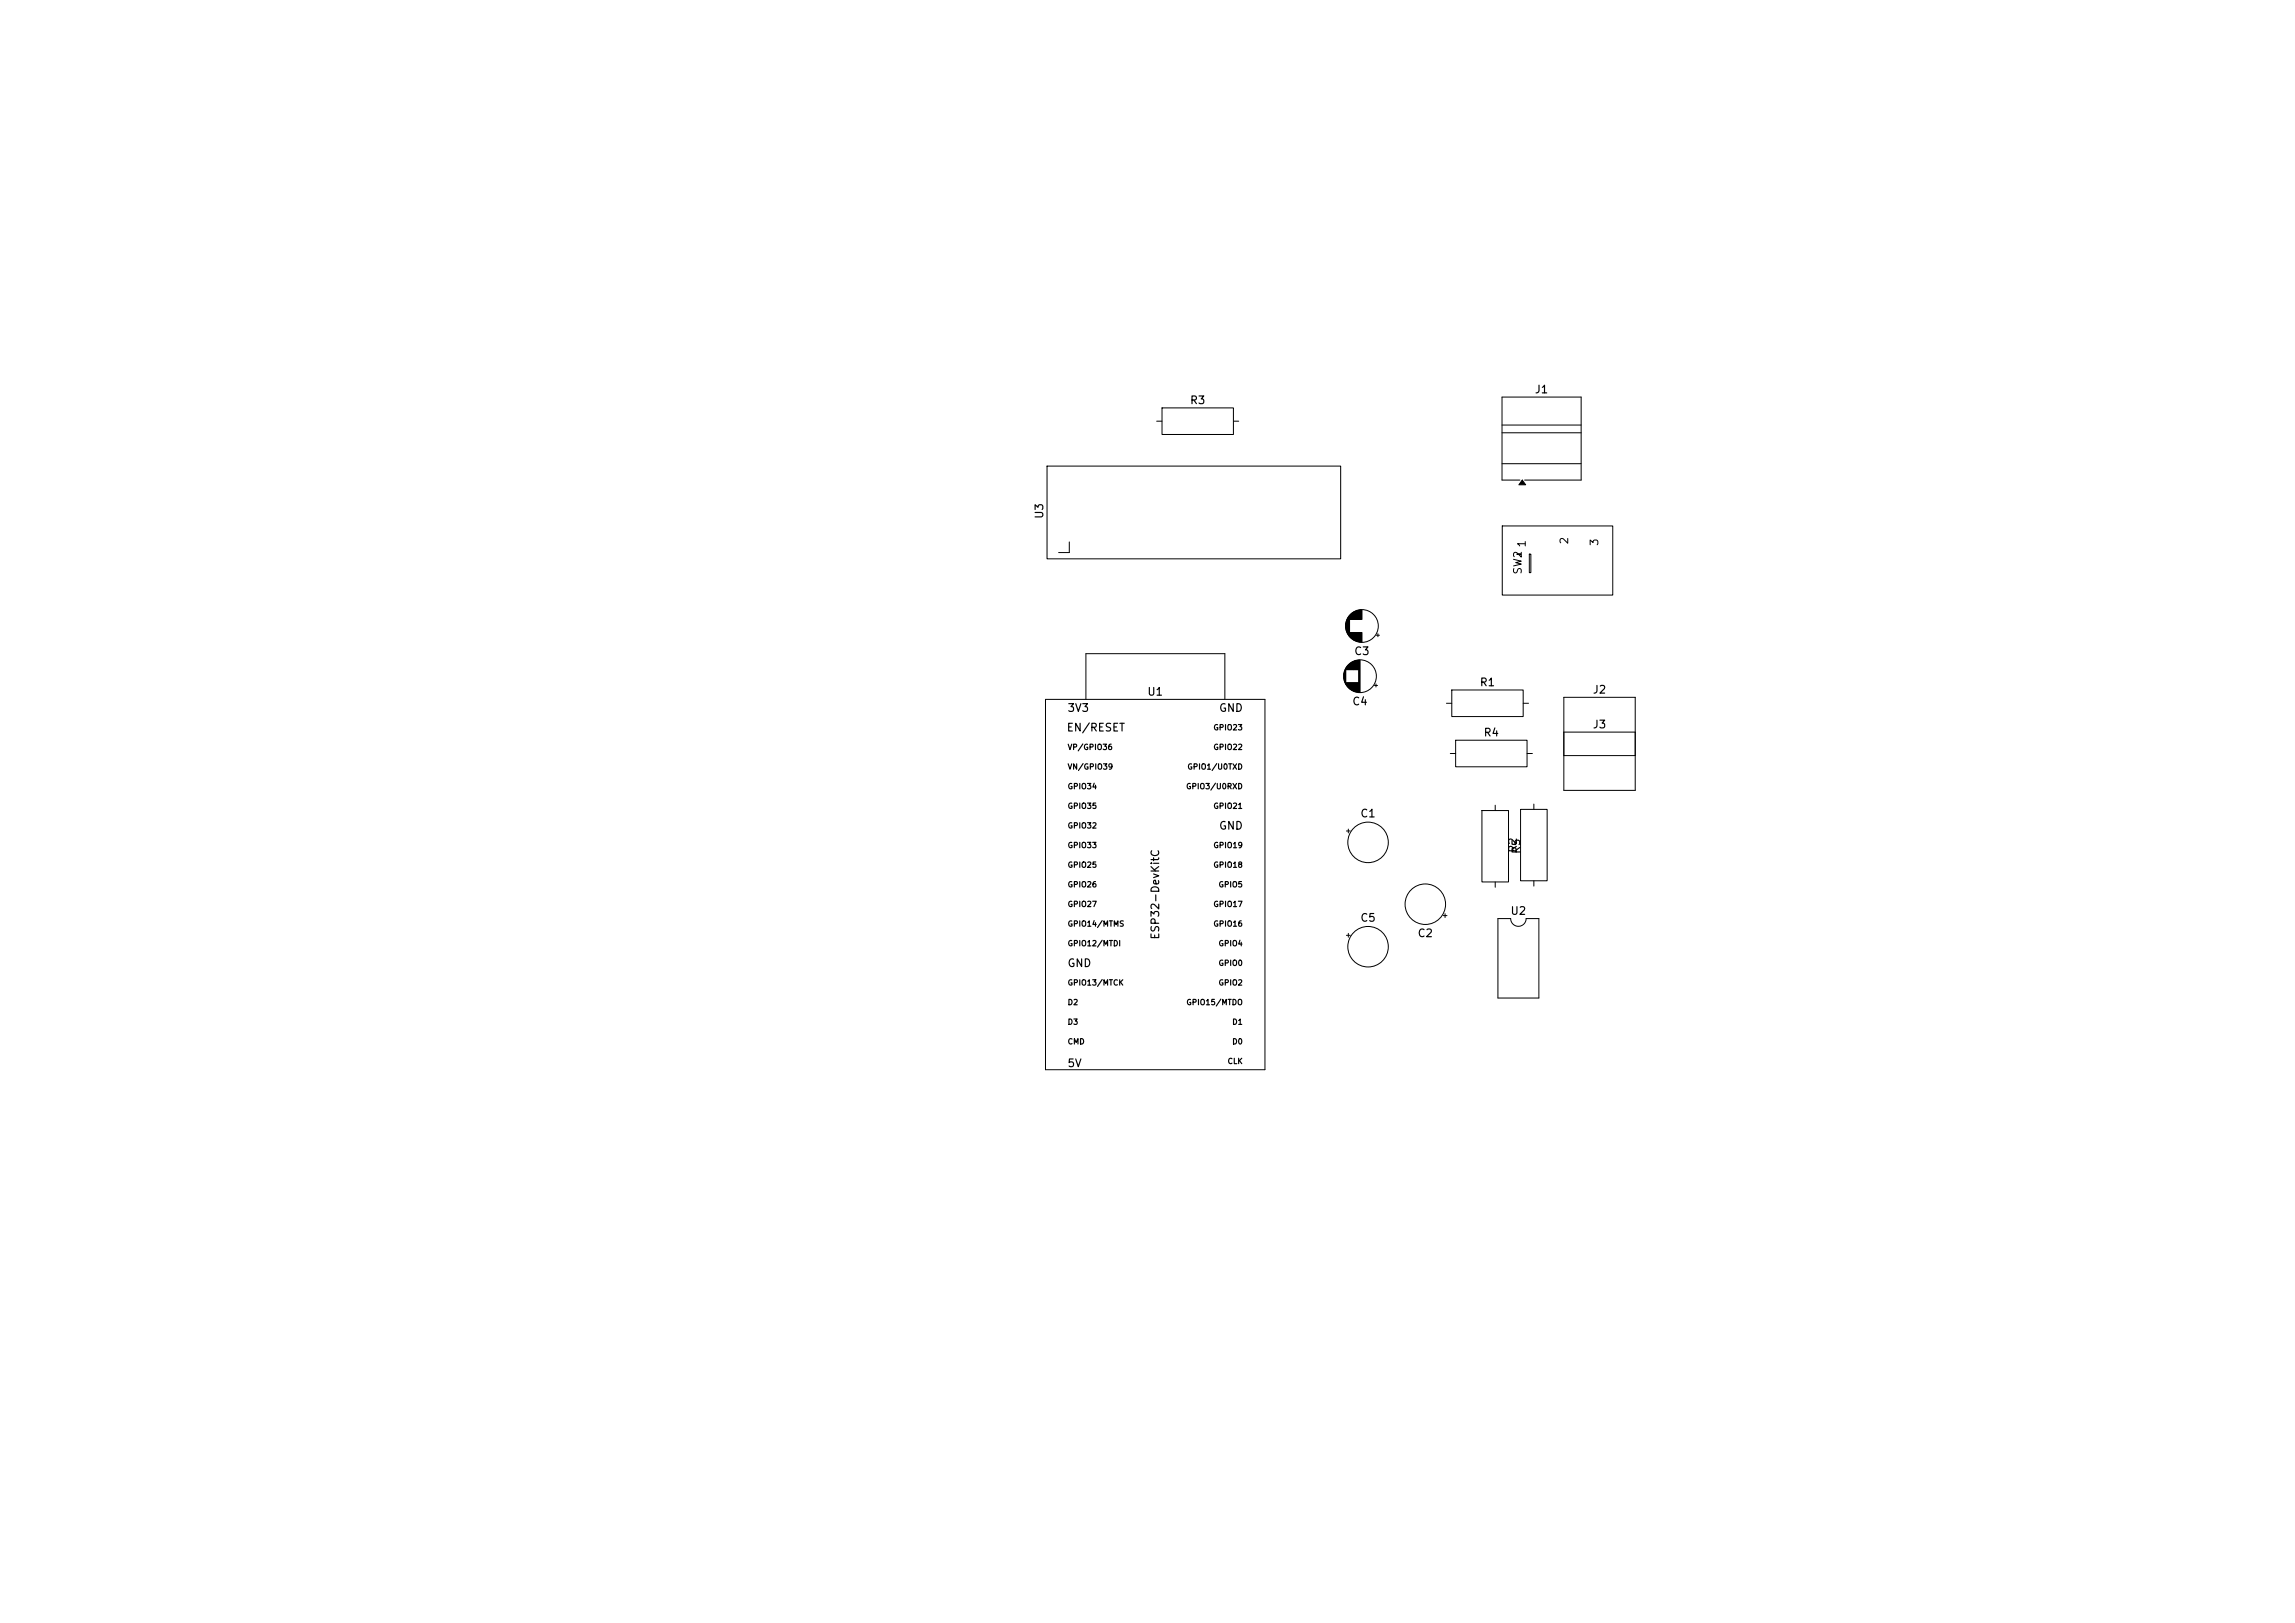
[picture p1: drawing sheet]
<svg xmlns="http://www.w3.org/2000/svg" width="297mm" height="210mm" viewBox="0 0 297 210" stroke-linecap="round" stroke-linejoin="round" font-family="sans-serif">
<defs><g id="words">
<g font-size="1">
<text x="153.9" y="52.5">R3</text>
<text x="198.5" y="51.1">J1</text>
<text x="135.3" y="67.2" transform="rotate(-90 135.3 67.2)">U3</text>
<text x="197.7" y="70.9" transform="rotate(-90 197.7 70.9)">1</text>
<text x="203.2" y="70.5" transform="rotate(-90 203.2 70.5)">2</text>
<text x="207.1" y="70.7" transform="rotate(-90 207.1 70.7)">3</text>
<text x="197.2" y="74.4" transform="rotate(-90 197.2 74.4)">SW2</text>
<text x="175.2" y="85">C3</text>
<text x="191.4" y="89">R1</text>
<text x="206" y="90">J2</text>
<text x="138" y="94.9">EN/RESET</text>
<text x="138.1" y="92.4">3V3</text>
<text x="148.4" y="90.3">U1</text>
<text x="157.7" y="92.4">GND</text>
<text x="174.9" y="91.5">C4</text>
<text x="191.9" y="95.5">R4</text>
<text x="206" y="94.5">J3</text>
<text x="157.7" y="107.6">GND</text>
<text x="176" y="106">C1</text>
<text x="196.5" y="110.4" transform="rotate(-90 196.5 110.4)">R2</text>
<text x="197" y="110.6" transform="rotate(-90 197 110.6)">R5</text>
<text x="176" y="119.5">C5</text>
<text x="195.4" y="118.6">U2</text>
<text x="138.1" y="125.4">GND</text>
<text x="150.3" y="121.7" transform="rotate(-90 150.3 121.7)">ESP32-DevKitC</text>
<text x="183.4" y="121.5">C2</text>
<text x="138.1" y="138.3">5V</text>
</g>
<g font-size=".7">
<text x="157" y="94.7">GPIO23</text>
<text x="138.1" y="99.7">VN/GPIO39</text>
<text x="138.1" y="97.2">VP/GPIO36</text>
<text x="153.6" y="99.7">GPIO1/U0TXD</text>
<text x="157" y="97.2">GPIO22</text>
<text x="138.1" y="107.4">GPIO32</text>
<text x="138.1" y="104.8">GPIO35</text>
<text x="138.1" y="102.3">GPIO34</text>
<text x="153.4" y="102.3">GPIO3/U0RXD</text>
<text x="157" y="104.8">GPIO21</text>
<text x="138.1" y="112.4">GPIO25</text>
<text x="138.1" y="109.9">GPIO33</text>
<text x="157" y="109.9">GPIO19</text>
<text x="157" y="112.4">GPIO18</text>
<text x="138.1" y="117.5">GPIO27</text>
<text x="138.1" y="115">GPIO26</text>
<text x="157" y="117.5">GPIO17</text>
<text x="157.6" y="115">GPIO5</text>
<text x="138.1" y="122.6">GPIO12/MTDI</text>
<text x="138.1" y="120.1">GPIO14/MTMS</text>
<text x="157" y="120.1">GPIO16</text>
<text x="157.6" y="122.6">GPIO4</text>
<text x="157.6" y="125.1">GPIO0</text>
<text x="138.1" y="127.7">GPIO13/MTCK</text>
<text x="138.1" y="130.2">D2</text>
<text x="153.5" y="130.2">GPIO15/MTDO</text>
<text x="157.6" y="127.7">GPIO2</text>
<text x="138.1" y="132.8">D3</text>
<text x="138.1" y="135.3">CMD</text>
<text x="158.8" y="137.8">CLK</text>
<text x="159.4" y="132.8">D1</text>
<text x="159.4" y="135.3">D0</text>
</g>
</g></defs>
<g fill="none" stroke="#000" stroke-width=".13">
<path d="M149.7 54.5h.7M150.4 52.8h9.2v3.4h-9.2zM159.6 54.5h.7M194.4 55h10.2M194.4 56h10.2M135.5 60.3h38v12h-38zM138.4 70.1v1.4h-1.4M174.4 80v2M174.4 79.9v2.2M174.5 79.9v2.2M174.5 79.8v2.4M174.6 79.7v2.6"/>
<path d="M174.7 79.6v2.8M174.7 79.6v.6M174.8 79.5v.7M174.9 79.4v.8M175 79.4v.8M175 79.3v.9M175.1 79.3v.9M175.1 79.2v1M175.2 79.2v1M175.3 79.2v1M175.3 79.1v1.1M175.4 79.1v1.1"/>
<path d="M175.5 79.1v1.1M175.5 79v1.2M175.6 79v1.2M175.7 79v1.2M175.8 79v1.2M175.9 79v1.2M175.9 78.9v1.3M176 78.9v1.3M176.1 78.9v1.3M176.2 78.9v1.3M176.3 78.9v1.3M194.4 60h10.2"/>
<path d="M194.4 68.1h14.3v8.9h-14.3zM196.3 71.7h.5zM196.7 62.1h-2.3v-10.7h10.2v10.7h-7.3M197 62.1l.4 .6h-.8zM197.9 71.7h.2v2.4h-.2zM135.3 90.5h28.4v47.9h-28.4zM140.5 90.5v-5.9h18v5.9M173.9 87.1v.8M174 87v1M174 86.8v1.4M174 86.7v1.6M174.1 86.6v1.8"/>
<path d="M174.2 86.5v2M174.2 80.6v.8M174.2 86.4v.3M174.2 88.3v.3M174.2 80.5v1M174.2 80.3v1.4M174.3 86.3v.4M174.3 88.3v.4M174.3 80.2v1.6M174.3 86.2v.5M174.3 88.3v.5M174.3 80.1v1.8"/>
<path d="M174.4 86.2v.5M174.4 88.3v.5M174.4 80.1v1.8M174.4 86.1v.6M174.4 88.3v.6M174.5 86.1v.6M174.5 88.3v.6M174.5 86v.7M174.5 88.3v.7M174.6 86v.7M174.6 88.3v.7M174.6 85.9v.8"/>
<path d="M174.6 88.3v.8M174.7 85.9v.8M174.7 88.3v.8M174.7 81.8v.6M174.7 88.3v.9M174.8 85.8v.9M174.8 88.3v.9M174.8 81.8v.7M174.9 81.8v.8M174.9 85.7v1M174.9 88.3v1M175 85.7v1"/>
<path d="M175 88.3v1M175 81.8v.9M175 88.3v1.1M175.1 85.6v1.1M175.1 88.3v1.1M175.1 81.8v.9M175.1 81.8v1M175.2 85.6v1.1M175.2 88.3v1.1M175.2 81.8v1M175.3 85.5v1.2M175.3 88.3v1.2"/>
<path d="M175.3 81.8v1.1M175.4 85.5v1.2M175.4 88.3v1.2M175.4 81.8v1.1M175.5 81.8v1.1M175.5 85.5v1.2M175.5 88.3v1.2M175.5 81.8v1.2M175.6 85.5v1.2M175.6 88.3v1.2M175.6 81.8v1.2M175.7 81.8v1.2"/>
<path d="M175.7 85.4v1.3M175.7 88.3v1.3M175.8 85.4v1.3M175.8 88.3v1.3M175.8 81.8v1.2M175.8 85.4v4.2M175.9 85.4v4.2M175.9 81.8v1.2M175.9 81.8v1.3M176 85.4v4.2M176 81.8v1.3M176.1 81.8v1.3"/>
<path d="M176.2 81.8v1.3M176.3 81.8v1.3M177.9 88.7h.4M178.1 88.5v.4M178.1 82.2h.4M178.3 82v.4M187.2 91h.7M187.7 97.5h.7M187.9 89.3h9.2v3.4h-9.2zM188.4 95.8h9.2v3.4h-9.2zM197.1 91h.7M197.6 97.5h.7"/>
<path d="M202.4 94.7h9.2M202.4 90.2h9.2v12.1h-9.2zM202.4 97.8h9.2M174.2 107.5h.5M174.5 107.3v.5M186.8 118.5h.5M187 118.2v.5M191.8 104.9h3.4v9.2h-3.4zM193.5 104.2v.7M193.5 114.1v.7M196.8 104.7h3.4v9.3h-3.4zM197.5 118.9h1.7v10.2h-5.4v-10.2h1.7a1 1 0 0 0 1 1 1 1 0 0 0 1-1"/>
<path d="M198.5 104v.7M198.5 114v.7M174.2 121h.5M174.5 120.8v.5"/>
<circle cx="176" cy="87.5" r="2.12"/>
<circle cx="176.2" cy="81" r="2.12"/>
<circle cx="177" cy="109" r="2.62"/>
<circle cx="184.5" cy="117" r="2.62"/>
<circle cx="177" cy="122.5" r="2.62"/>
</g>
<path d="M197 62.1l.4 .6h-.8z" fill="#000"/>
<use href="#words"/>
</svg>
